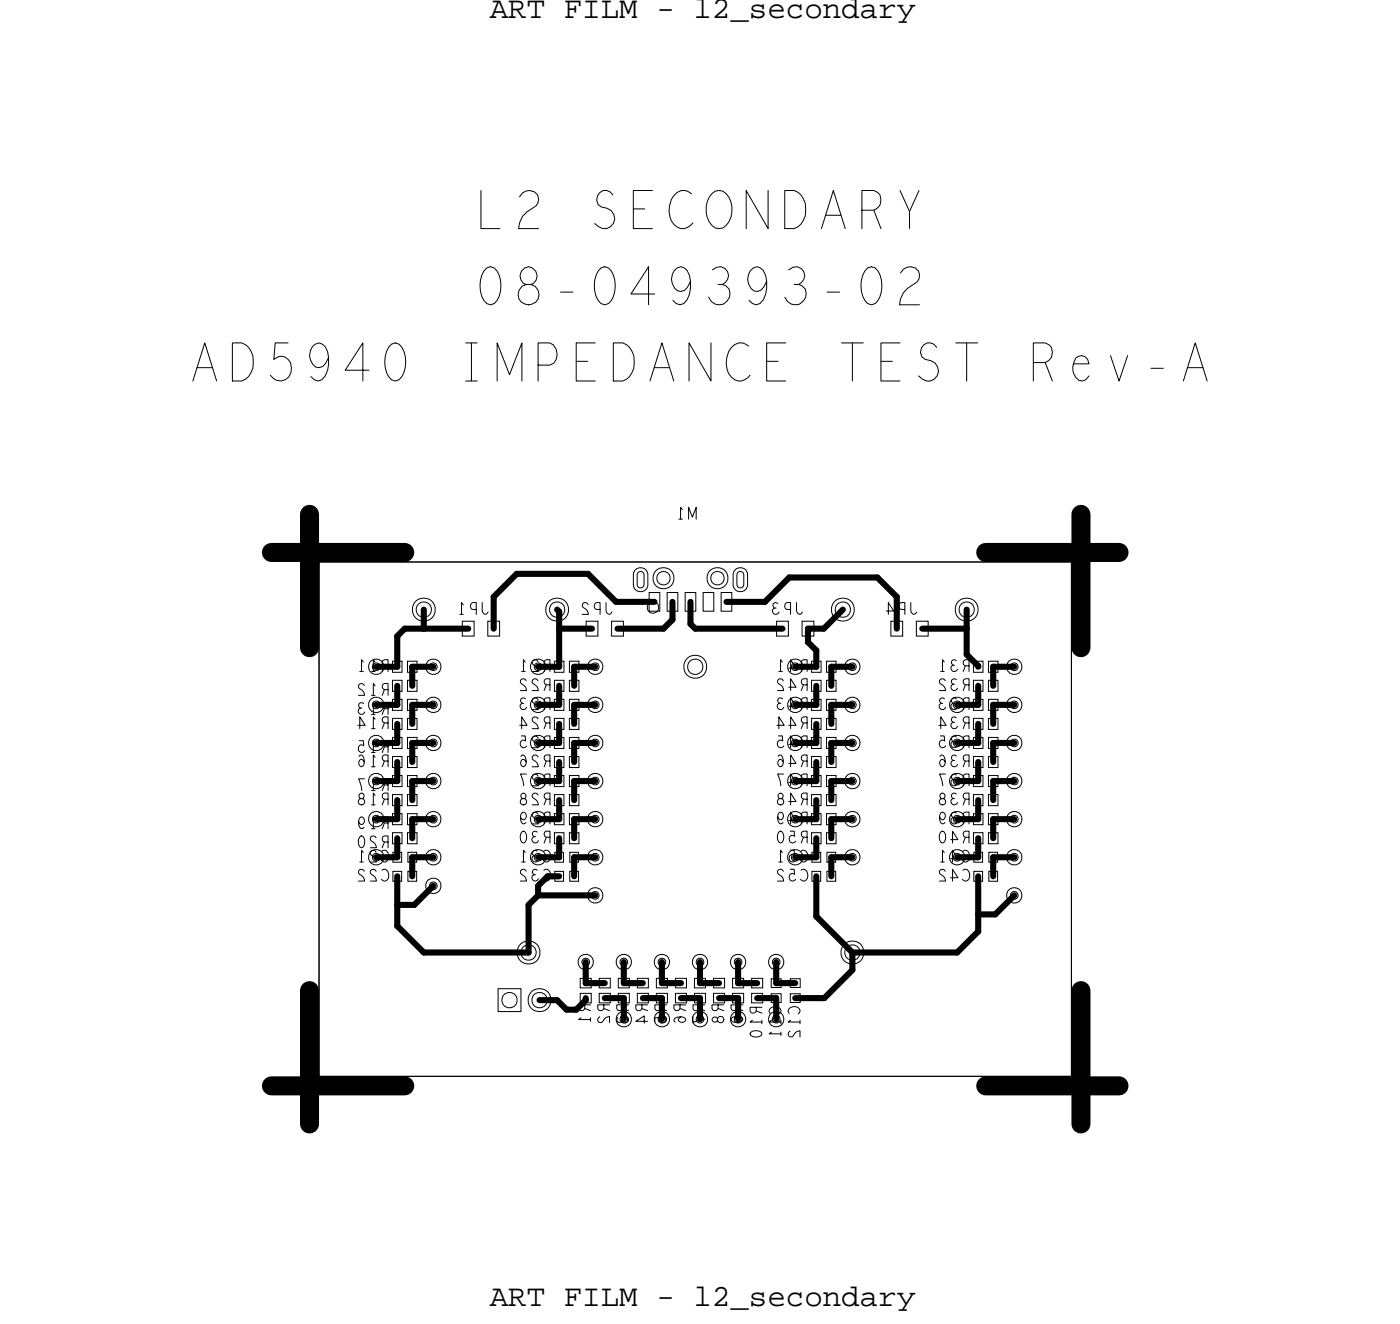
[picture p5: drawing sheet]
<svg xmlns="http://www.w3.org/2000/svg" width="93mm" height="88mm" viewBox="0 0 93 88" stroke-linecap="round" stroke-linejoin="round" font-family="sans-serif">
<defs><g id="words">
<text font-size="2.5" x="69" y="25.4">Rev-A</text>
<g font-size="2.1">
<text x="32.7" y="1.2">ART FILM - l2_secondary</text>
<text x="32.7" y="87">ART FILM - l2_secondary</text>
</g>
<g font-size=".8">
<text x="26" y="46.8" transform="rotate(-180 26 46.8)">R13</text>
<text x="36.8" y="46.5" transform="rotate(-180 36.8 46.5)">R23</text>
<text x="53.9" y="46.5" transform="rotate(-180 53.9 46.5)">R43</text>
<text x="64.7" y="46.5" transform="rotate(-180 64.7 46.5)">R33</text>
<text x="64.7" y="49.1" transform="rotate(-180 64.7 49.1)">R35</text>
<text x="64.7" y="51.6" transform="rotate(-180 64.7 51.6)">R37</text>
<text x="36.8" y="56.7" transform="rotate(-180 36.8 56.7)">C31</text>
<text x="64.7" y="54.1" transform="rotate(-180 64.7 54.1)">R39</text>
<text x="41.1" y="66.9" transform="rotate(90 41.1 66.9)">R3</text>
</g>
</g></defs>
<!-- layer: Board Outline -->
<path d="M21.3 37.5h50.1v34.3h-50.1z" fill="none" stroke="#000" stroke-width=".07"/>
<path d="M18.1 36.8h8.9zM20.6 34.3v8.9zM65.7 36.8h8.9zM72.1 34.3v8.9zM18.1 72.4h8.9zM20.6 66v8.9zM65.7 72.4h8.9zM72.1 66v8.9z" fill="none" stroke="#000" stroke-width="1.3"/>
<!-- layer: Components -->
<path d="M43.3 40.2l.2-.1 .3 .1 .1 .3-.1 .3-.3 .1-.2-.1-.1-.3z" fill="none" stroke="#000" stroke-width=".07"/>
<!-- layer: Nets -->
<g fill="none" stroke="#000" stroke-width=".41">
<path d="M32.9 39.8v2.1zM34.5 38.3l-1.6 1.5zM34.5 38.3h4.7zM39.2 38.3l1.9 1.8zM52.6 38.5h5.9zM58.5 38.5l1.3 1.3zM59.8 39.8v2.1zM25.1 54.6h1.4zM25.1 52.1h1.4zM25.1 49.5h1.4zM25.1 47h1.4zM25.1 57.1h1.4z"/>
<path d="M25.1 44.4h1.4zM26.5 53.3v1.3zM26.5 50.8v1.3zM26.5 48.3v1.2zM26.5 45.7v1.3zM26.5 55.9v1.2zM26.5 58.4v1.9zM26.5 42.4v2zM27 41.9l-.5 .5zM27 41.9h1.3zM27.5 52.1h1.4zM27.5 52.1v1.2z"/>
<path d="M27.5 49.5h1.4zM27.5 49.5v1.3zM27.5 47h1.4zM27.5 47v1.3zM27.5 44.4h1.4zM27.5 44.4v1.3zM27.5 57.1h1.4zM27.5 57.1v1.3zM27.5 54.6h1.4zM27.5 54.6v1.3zM28.3 40.6v1.3zM28.3 41.9h2.9z"/>
<path d="M28.9 59.1l-1.3 1.2zM35.9 54.6h1.4zM35.9 52.1h1.4zM35.9 49.5h1.4zM35.9 47h1.4zM35.9 57.1h1.4zM35.9 59.1v.6zM35.9 59.7h3.8zM35.9 44.4h1.4zM36.5 58.4l-.6 .7zM36.5 58.4h.8zM37.1 40.6l.2 .2z"/>
<path d="M37.3 53.3v1.3zM37.3 50.8v1.3zM37.3 48.3v1.2zM37.3 45.7v1.3zM37.3 55.9v1.2zM37.3 41.9h.1M37.3 40.8v1.1zM37.3 41.9v2.5zM37.3 41.9h2.2zM38.3 52.1h1.4zM38.3 52.1v1.2zM38.3 49.5h1.4z"/>
<path d="M38.3 49.5v1.3zM38.3 47h1.4zM38.3 47v1.3zM38.3 44.4h1.4zM38.3 44.4v1.3zM38.3 57.1h1.4zM38.3 57.1v1.3zM38.3 54.6h1.4zM38.3 54.6v1.3zM41.1 40.1h2.5zM41.2 41.9h3zM44.8 41.3l-.6 .6z"/>
<path d="M44.8 40.1v1.2zM46 41.6l.4 .3zM46 40.1v1.5zM46.4 41.9h5.8zM48.4 40.1h2.6zM51 40.1l1.6-1.6zM53 54.6h1.4zM53 52.1h1.4zM53 49.5h1.4zM53 47h1.4zM53 57.1h1.4zM53 44.4h1.4z"/>
<path d="M53.9 41.9h1zM53.9 41.9v.9zM53.9 42.8l.5 .6zM54.4 53.3v1.3zM54.4 50.8v1.3zM54.4 48.3v1.2zM54.4 45.7v1.3zM54.4 55.9v1.2zM54.4 58.4v2.7zM54.4 43.4v1zM54.9 41.9l1.3-1.3zM55.4 52.1h1.4z"/>
<path d="M55.4 52.1v1.2zM55.4 49.5h1.4zM55.4 49.5v1.3zM55.4 47h1.4zM55.4 47v1.3zM55.4 44.4h1.4zM55.4 44.4v1.3zM55.4 57.1h1.4zM55.4 57.1v1.3zM55.4 54.6h1.4zM55.4 54.6v1.3zM61.5 41.9h3z"/>
<path d="M63.8 54.6h1.4zM63.8 52.1h1.4zM63.8 49.5h1.4zM63.8 47h1.4zM63.8 57.1h1.4zM64.5 43.6l.7 .8zM64.5 41.9v1.7zM64.5 40.6v1.3zM65.2 53.3v1.3zM65.2 50.8v1.3zM65.2 48.3v1.2zM65.2 45.7v1.3z"/>
<path d="M65.2 55.9v1.2zM65.2 58.4v2.6zM65.2 44.4h.1M66.2 52.1h1.4zM66.2 52.1v1.2zM66.2 49.5h1.4zM66.2 49.5v1.3zM66.2 47h1.4zM66.2 47v1.3zM66.2 44.4h1.4zM66.2 44.4v1.3zM66.2 57.1h1.4z"/>
<path d="M66.2 57.1v1.3zM66.2 54.6h1.4zM66.2 54.6v1.3zM26.5 60.3h1.1zM26.5 61.7l1.8 1.8zM26.5 60.3v1.4zM28.3 63.5h6.9zM35.2 60.3l.7-.6zM35.2 60.3v3.2zM36 66.7h1.1zM37.1 66.7l.7 .6zM37.8 67.3h.6z"/>
<path d="M38.4 67.3l.7-.6zM39.1 66.5v.2zM39.1 64.1v1.4zM39.1 65.5h1.2zM40.3 66.5h1.3zM41.6 64.1v1.4zM41.6 65.5h1.3zM41.6 66.5v1.4zM42.9 66.5h1.2zM44.1 64.1v1.4zM44.1 65.5h1.3zM44.1 66.5v1.4z"/>
<path d="M45.4 66.5h1.3zM46.7 64.1v1.4zM46.7 65.5h1.2zM46.7 66.5v1.4zM47.9 66.5h1.3zM49.2 66.5v1.4zM49.2 64.1v1.4zM49.2 65.5h1.3zM50.5 66.5h1.3zM51.8 64.1v1.4zM51.8 65.5h1.2zM51.8 66.5v1.4z"/>
<path d="M53 66.5h2zM54.4 61.1l2.4 2.4zM56.8 63.5h7zM56.8 64.7l-1.8 1.8zM56.8 63.5v1.2zM65.2 61h1.2zM65.2 61v1.1zM65.2 62.1l-1.4 1.4zM66.4 61l1.2-1.3z"/>
</g>
<g fill="none" stroke="#000" stroke-width=".07">
<path d="M42.3 38l.3-.1h.3l.2 .1 .1 .3v.7l-.1 .3-.2 .1h-.3l-.3-.1-.1-.3v-.7zM42.6 38.2h.3v.1v.7v.1l-.2 .1-.1-.1-.1-.1zM43.3 39.5h.7v1.2h-.7zM44.5 39.5h.7v1.2h-.7zM45.7 39.5h.7v1.2h-.7zM46.9 39.5h.7v1.2h-.7zM48.1 39.5h.7v1.2h-.7zM49 38l.2-.1h.3l.2 .1 .1 .3v.7l-.1 .3-.2 .1h-.3l-.2-.1-.1-.3v-.7zM49.2 38.2h.3l.1 .1v.7l-.1 .1-.1 .1-.2-.1-.1-.1zM24.9 54.4h.2h.2v.2v.2l-.2 .1-.2-.1-.1-.2zM24.9 51.9l.2-.1 .2 .1v.2v.1l-.2 .1-.2-.1-.1-.1zM24.9 49.4l.2-.1 .2 .1v.1v.2l-.2 .1-.2-.1-.1-.2z"/>
<path d="M24.9 57l.2-.1 .2 .1v.1v.2l-.2 .1-.2-.1-.1-.2zM24.9 44.3l.2-.1 .2 .1v.1v.2l-.2 .1-.2-.1-.1-.2zM26.2 54.2h.6v.8h-.6zM26.2 53h.6v.7h-.6zM26.2 50.4h.6v.8h-.6zM26.2 51.7h.6v.7h-.6zM26.2 49.2h.6v.7h-.6zM26.2 47.9h.6v.7h-.6zM26.2 46.6h.6v.8h-.6zM26.2 45.4h.6v.7h-.6zM26.2 55.5h.6v.7h-.6zM26.2 44.1h.6v.7h-.6z"/>
<path d="M26.2 56.8h.6v.7h-.6zM26.2 58.1h.6v.7h-.6zM27.2 53h.6v.7h-.6zM27.2 51.7h.6v.7h-.6zM27.2 50.4h.6v.8h-.6zM27.2 49.2h.6v.7h-.6zM27.2 47.9h.6v.7h-.6zM27.2 46.6h.6v.8h-.6zM27.2 44.1h.6v.7h-.6zM27.2 45.4h.6v.7h-.6zM27.2 55.5h.6v.7h-.6zM27.2 54.2h.6v.8h-.6z"/>
<path d="M27.2 56.8h.6v.7h-.6zM27.2 58.1h.6v.7h-.6zM28.7 51.9l.2-.1 .2 .1v.2v.1l-.2 .1-.2-.1-.1-.1zM28.7 49.4l.2-.1 .2 .1v.1v.2l-.2 .1-.2-.1-.1-.2zM28.7 46.8l.2-.1 .2 .1v.2v.2h-.2h-.2l-.1-.2zM28.7 44.3l.2-.1 .2 .1v.1v.2l-.2 .1-.2-.1-.1-.2zM28.7 57l.2-.1 .2 .1v.1v.2l-.2 .1-.2-.1-.1-.2zM28.7 54.4h.2h.2v.2v.2l-.2 .1-.2-.1-.1-.2zM28.7 58.9l.2-.1 .2 .1v.2v.1l-.2 .1-.2-.1-.1-.1zM30.8 41.4h.8v1h-.8zM32.5 41.4h.8v1h-.8zM35.7 54.4h.2h.2v.2v.2l-.2 .1-.2-.1-.1-.2z"/>
<path d="M35.7 51.9l.2-.1 .2 .1v.2v.1l-.2 .1-.2-.1-.1-.1zM35.7 49.4l.2-.1 .2 .1v.1v.2l-.2 .1-.2-.1-.1-.2zM35.7 44.3l.2-.1 .2 .1v.1v.2l-.2 .1-.2-.1-.1-.2zM37 54.2h.6v.8h-.6zM37 53h.6v.7h-.6zM37 50.4h.6v.8h-.6zM37 51.7h.6v.7h-.6zM37 49.2h.6v.7h-.6zM37 47.9h.6v.7h-.6zM37 46.6h.6v.8h-.6zM37 45.4h.6v.7h-.6zM37 55.5h.6v.7h-.6z"/>
<path d="M37 44.1h.6v.7h-.6zM37 56.8h.6v.7h-.6zM37 58.1h.6v.7h-.6zM38 53h.6v.7h-.6zM38 51.7h.6v.7h-.6zM38 50.4h.6v.8h-.6zM38 49.2h.6v.7h-.6zM38 47.9h.6v.7h-.6zM38 46.6h.6v.8h-.6zM38 44.1h.6v.7h-.6zM38 45.4h.6v.7h-.6zM38 55.5h.6v.7h-.6z"/>
<path d="M38 54.2h.6v.8h-.6zM38 56.8h.6v.7h-.6zM38 58.1h.6v.7h-.6zM39.1 41.4h.8v1h-.8zM39.5 51.9l.2-.1 .2 .1v.2v.1l-.2 .1-.2-.1-.1-.1zM39.5 49.4l.2-.1 .2 .1v.1v.2l-.2 .1-.2-.1-.1-.2zM39.5 46.8l.2-.1 .2 .1v.2v.2h-.2h-.2l-.1-.2zM39.5 44.3l.2-.1 .2 .1v.1v.2l-.2 .1-.2-.1-.1-.2zM39.5 57l.2-.1 .2 .1v.1v.2l-.2 .1-.2-.1-.1-.2zM39.5 54.4h.2h.2v.2v.2l-.2 .1-.2-.1-.1-.2zM39.5 59.5l.2-.1 .2 .1v.2v.2h-.2h-.2l-.1-.2zM40.8 41.4h.8v1h-.8z"/>
<path d="M51.8 41.4h.8v1h-.8zM52.8 54.4h.2h.2l.1 .2-.1 .2-.2 .1-.2-.1v-.2zM52.8 51.9l.2-.1 .2 .1 .1 .2-.1 .1-.2 .1-.2-.1v-.1zM52.8 49.4l.2-.1 .2 .1 .1 .1-.1 .2-.2 .1-.2-.1v-.2zM52.8 57l.2-.1 .2 .1 .1 .1-.1 .2-.2 .1-.2-.1v-.2zM52.8 44.3l.2-.1 .2 .1 .1 .1-.1 .2-.2 .1-.2-.1v-.2zM53.5 41.4h.8v1h-.8zM54.1 54.2h.6v.8h-.6zM54.1 53h.6v.7h-.6zM54.1 50.4h.6v.8h-.6zM54.1 51.7h.6v.7h-.6zM54.1 49.2h.6v.7h-.6z"/>
<path d="M54.1 47.9h.6v.7h-.6zM54.1 46.6h.6v.8h-.6zM54.1 45.4h.6v.7h-.6zM54.1 55.5h.6v.7h-.6zM54.1 44.1h.6v.7h-.6zM54.1 56.8h.6v.7h-.6zM54.1 58.1h.6v.7h-.6zM55.1 53h.6v.7h-.6zM55.1 51.7h.6v.7h-.6zM55.1 50.4h.6v.8h-.6zM55.1 49.2h.6v.7h-.6zM55.1 47.9h.6v.7h-.6z"/>
<path d="M55.1 46.6h.6v.8h-.6zM55.1 44.1h.6v.7h-.6zM55.1 45.4h.6v.7h-.6zM55.1 55.5h.6v.7h-.6zM55.1 54.2h.6v.8h-.6zM55.1 56.8h.6v.7h-.6zM55.1 58.1h.6v.7h-.6zM56.6 51.9l.2-.1 .2 .1 .1 .2-.1 .1-.2 .1-.2-.1v-.1zM56.6 49.4l.2-.1 .2 .1 .1 .1-.1 .2-.2 .1-.2-.1v-.2zM56.6 46.8l.2-.1 .2 .1 .1 .2-.1 .2h-.2h-.2v-.2zM56.6 44.3l.2-.1 .2 .1 .1 .1-.1 .2-.2 .1-.2-.1v-.2zM56.6 57l.2-.1 .2 .1 .1 .1-.1 .2-.2 .1-.2-.1v-.2z"/>
<path d="M56.6 54.4h.2h.2l.1 .2-.1 .2-.2 .1-.2-.1v-.2zM59.4 41.4h.8v1h-.8zM61.1 41.4h.8v1h-.8zM63.6 57l.2-.1 .2 .1 .1 .1-.1 .2-.2 .1-.2-.1v-.2zM64.9 54.2h.6v.8h-.6zM64.9 53h.6v.7h-.6zM64.9 50.4h.6v.8h-.6zM64.9 51.7h.6v.7h-.6zM64.9 49.2h.6v.7h-.6zM64.9 47.9h.6v.7h-.6zM64.9 46.6h.6v.8h-.6zM64.9 45.4h.6v.7h-.6z"/>
<path d="M64.9 55.5h.6v.7h-.6zM64.9 44.1h.6v.7h-.6zM64.9 56.8h.6v.7h-.6zM64.9 58.1h.6v.7h-.6zM65.9 53h.6v.7h-.6zM65.9 51.7h.6v.7h-.6zM65.9 50.4h.6v.8h-.6zM65.9 49.2h.6v.7h-.6zM65.9 47.9h.6v.7h-.6zM65.9 46.6h.6v.8h-.6zM65.9 44.1h.6v.7h-.6zM65.9 45.4h.6v.7h-.6z"/>
<path d="M65.9 55.5h.6v.7h-.6zM65.9 54.2h.6v.8h-.6zM65.9 56.8h.6v.7h-.6zM65.9 58.1h.6v.7h-.6zM67.4 51.9l.2-.1 .2 .1 .1 .2-.1 .1-.2 .1-.2-.1v-.1zM67.4 49.4l.2-.1 .2 .1 .1 .1-.1 .2-.2 .1-.2-.1v-.2zM67.4 46.8l.2-.1 .2 .1 .1 .2-.1 .2h-.2h-.2v-.2zM67.4 44.3l.2-.1 .2 .1 .1 .1-.1 .2-.2 .1-.2-.1v-.2zM67.4 57l.2-.1 .2 .1 .1 .1-.1 .2-.2 .1-.2-.1v-.2zM67.4 54.4h.2h.2l.1 .2-.1 .2-.2 .1-.2-.1v-.2zM67.4 59.5l.2-.1 .2 .1 .1 .2-.1 .2h-.2h-.2v-.2zM33.2 65.9h1.5v1.5h-1.5z"/>
<path d="M38.7 66.2h.7v.7h-.7zM38.7 65.2h.7v.7h-.7zM38.9 64l.2-.1 .1 .1 .1 .1-.1 .2-.1 .1-.2-.1-.1-.2zM40 66.2h.7v.7h-.7zM40 65.2h.7v.7h-.7zM41.2 65.2h.8v.7h-.8zM41.2 66.2h.8v.7h-.8zM41.4 64l.2-.1 .2 .1v.1v.2l-.2 .1-.2-.1-.1-.2zM42.5 66.2h.7v.7h-.7zM42.5 65.2h.7v.7h-.7zM43.8 65.2h.7v.7h-.7zM43.8 66.2h.7v.7h-.7z"/>
<path d="M43.9 64l.2-.1 .2 .1 .1 .1-.1 .2-.2 .1-.2-.1v-.2zM43.9 67.8l.2-.1 .2 .1 .1 .1-.1 .2-.2 .1-.2-.1v-.2zM45 66.2h.8v.7h-.8zM45 65.2h.8v.7h-.8zM46.3 65.2h.7v.7h-.7zM46.3 66.2h.7v.7h-.7zM46.5 64l.2-.1 .2 .1v.1v.2l-.2 .1-.2-.1-.1-.2zM46.5 67.8l.2-.1 .2 .1v.1v.2l-.2 .1-.2-.1-.1-.2zM47.6 66.2h.7v.7h-.7zM47.6 65.2h.7v.7h-.7zM48.8 66.2h.8v.7h-.8zM48.8 65.2h.8v.7h-.8z"/>
<path d="M49 67.8l.2-.1 .2 .1 .1 .1-.1 .2-.2 .1-.2-.1v-.2zM49 64l.2-.1 .2 .1 .1 .1-.1 .2-.2 .1-.2-.1v-.2zM50.1 66.2h.8v.7h-.8zM50.1 65.2h.8v.7h-.8zM51.4 65.2h.7v.6h-.7zM51.4 66.2h.7v.6h-.7zM51.6 64l.2-.1 .1 .1 .1 .1-.1 .2-.1 .1-.2-.1-.1-.2zM51.6 67.8l.2-.1 .1 .1 .1 .1-.1 .2-.1 .1-.2-.1-.1-.2zM52.7 66.2h.7v.6h-.7zM52.7 65.2h.7v.6h-.7z"/>
<circle cx="44.2" cy="38.5" r=".45"/>
<circle cx="44.2" cy="38.6" r=".7"/>
<circle cx="47.8" cy="38.5" r=".45"/>
<circle cx="47.8" cy="38.6" r=".7"/>
<circle cx="25.1" cy="57.2" r=".51"/>
<circle cx="25.1" cy="47" r=".51"/>
<circle cx="25.1" cy="44.5" r=".51"/>
<circle cx="25.1" cy="54.6" r=".51"/>
<circle cx="25.1" cy="49.5" r=".51"/>
<circle cx="25.1" cy="52.1" r=".51"/>
<circle cx="28.3" cy="40.6" r=".51"/>
<circle cx="28.3" cy="40.6" r=".77"/>
<circle cx="28.9" cy="57.2" r=".51"/>
<circle cx="28.9" cy="47" r=".51"/>
<circle cx="28.9" cy="44.5" r=".51"/>
<circle cx="28.9" cy="59.1" r=".51"/>
<circle cx="28.9" cy="54.6" r=".51"/>
<circle cx="28.9" cy="49.5" r=".51"/>
<circle cx="28.9" cy="52.1" r=".51"/>
<circle cx="35.9" cy="44.5" r=".51"/>
<circle cx="35.9" cy="47" r=".51"/>
<circle cx="35.9" cy="57.2" r=".51"/>
<circle cx="35.9" cy="49.5" r=".51"/>
<circle cx="35.9" cy="54.6" r=".51"/>
<circle cx="35.9" cy="52.1" r=".51"/>
<circle cx="37.1" cy="40.6" r=".51"/>
<circle cx="37.1" cy="40.6" r=".77"/>
<circle cx="39.7" cy="44.5" r=".51"/>
<circle cx="39.7" cy="47" r=".51"/>
<circle cx="39.7" cy="57.2" r=".51"/>
<circle cx="39.7" cy="59.7" r=".51"/>
<circle cx="39.7" cy="54.6" r=".51"/>
<circle cx="39.7" cy="49.5" r=".51"/>
<circle cx="39.7" cy="52.1" r=".51"/>
<circle cx="46.4" cy="44.5" r=".51"/>
<circle cx="46.4" cy="44.5" r=".77"/>
<circle cx="53" cy="57.2" r=".51"/>
<circle cx="53" cy="47" r=".51"/>
<circle cx="53" cy="44.5" r=".51"/>
<circle cx="53" cy="54.6" r=".51"/>
<circle cx="53" cy="49.5" r=".51"/>
<circle cx="53" cy="52.1" r=".51"/>
<circle cx="56.2" cy="40.6" r=".51"/>
<circle cx="56.2" cy="40.6" r=".77"/>
<circle cx="56.8" cy="57.2" r=".51"/>
<circle cx="56.8" cy="47" r=".51"/>
<circle cx="56.8" cy="44.5" r=".51"/>
<circle cx="56.8" cy="49.5" r=".51"/>
<circle cx="56.8" cy="54.6" r=".51"/>
<circle cx="56.8" cy="52.1" r=".51"/>
<circle cx="63.8" cy="57.2" r=".51"/>
<circle cx="63.8" cy="47" r=".51"/>
<circle cx="63.8" cy="49.5" r=".51"/>
<circle cx="63.8" cy="54.6" r=".51"/>
<circle cx="63.8" cy="52.1" r=".51"/>
<circle cx="64.4" cy="40.6" r=".51"/>
<circle cx="64.5" cy="40.6" r=".77"/>
<circle cx="67.6" cy="57.2" r=".51"/>
<circle cx="67.6" cy="44.5" r=".51"/>
<circle cx="67.6" cy="47" r=".51"/>
<circle cx="67.6" cy="59.7" r=".51"/>
<circle cx="67.6" cy="54.6" r=".51"/>
<circle cx="67.6" cy="49.5" r=".51"/>
<circle cx="67.6" cy="52.1" r=".51"/>
<circle cx="34" cy="66.7" r=".51"/>
<circle cx="35.2" cy="63.5" r=".51"/>
<circle cx="35.2" cy="63.5" r=".77"/>
<circle cx="36" cy="66.7" r=".51"/>
<circle cx="36" cy="66.7" r=".77"/>
<circle cx="39" cy="64.1" r=".51"/>
<circle cx="41.6" cy="64.1" r=".51"/>
<circle cx="41.6" cy="67.9" r=".51"/>
<circle cx="44.1" cy="64.1" r=".51"/>
<circle cx="44.1" cy="67.9" r=".51"/>
<circle cx="46.7" cy="64.1" r=".51"/>
<circle cx="46.7" cy="67.9" r=".51"/>
<circle cx="49.2" cy="64.1" r=".51"/>
<circle cx="49.2" cy="67.9" r=".51"/>
<circle cx="51.7" cy="64.1" r=".51"/>
<circle cx="51.7" cy="67.9" r=".51"/>
<circle cx="56.8" cy="63.5" r=".51"/>
<circle cx="56.8" cy="63.5" r=".77"/>
</g>
<!-- layer: Text -->
<g fill="none" stroke="#000" stroke-width=".07">
<path d="M32.1 12.7v2.5h1.2M32.4 17.9a.57 .57 0 0 1 .9 .4 1.82 1.82 0 0 1-.3 1.9 .57 .57 0 0 1-.9-.4 1.82 1.82 0 0 1 .3-1.9zM34.6 13.1a.64 .64 0 0 1 1-.4 .64 .64 0 0 1 .2 1 1.7 1.7 0 0 0-1.2 1.5h1.3M34.8 18.1a.58 .58 0 0 0 0 .6 .58 .58 0 0 0 .6 .3 .69 .69 0 0 1 .4 1 .69 .69 0 0 1-1.1 0 .69 .69 0 0 1 .4-1 .58 .58 0 0 0 .7-.8 .58 .58 0 0 0-1-.1zM37.4 19.5h.8M40.1 17.9a.57 .57 0 0 1 .8 .4 1.82 1.82 0 0 1-.3 1.9 .57 .57 0 0 1-.8-.4 1.82 1.82 0 0 1 .3-1.9zM40.9 13a.58 .58 0 0 0-1-.1 .58 .58 0 0 0 .2 .9 .74 .74 0 0 1 .8 .6 .74 .74 0 0 1-.5 .8h-.2l-.5-.3M42.2 13.9h.8M43.5 12.7h-1.3v2.5h1.3M43.7 19.6h-1.6l1.1-1.8v2.5M46 18.8l-.2 .3a.49 .49 0 0 1-.8 .1 .88 .88 0 0 1 .4-1.4 .88 .88 0 0 1 .6 1 1.72 1.72 0 0 1-.4 1.4l-.3 .1-.2-.1-.2-.2M46.1 12.9a.81 .81 0 0 0-1.3 .4 1.37 1.37 0 0 0 .6 1.9 .89 .89 0 0 0 .8-.3"/>
<path d="M47.5 12.9a.76 .76 0 0 1 .8-.1 .76 .76 0 0 1 .4 .7 1.51 1.51 0 0 1-.5 1.7 .95 .95 0 0 1-1.1-1.1 1.54 1.54 0 0 1 .4-1.2zM47.5 18a.61 .61 0 0 1 1 0 .61 .61 0 0 1-.3 1M47.9 19a.69 .69 0 0 1 .8 .8 .69 .69 0 0 1-1 .5l-.3-.2-.2-.3M51.1 18.8l-.2 .3a.49 .49 0 0 1-.8 .1 .88 .88 0 0 1 .4-1.4 .88 .88 0 0 1 .6 1 1.72 1.72 0 0 1-.4 1.4l-.3 .1-.2-.1-.3-.2M51.2 12.7v2.5l-1.4-2.5v2.5M52.3 12.7h.7a1.44 1.44 0 0 1 0 2.5h-.7zM52.6 18a.61 .61 0 0 1 .9 0 .61 .61 0 0 1-.3 1M53 19a.69 .69 0 0 1 .8 .8 .69 .69 0 0 1-1 .5l-.3-.2-.2-.3M54.8 15.2l.8-2.5 .8 2.5M55.1 14.4h1M55.1 19.5h.9M57.5 14h.8a.69 .69 0 0 0 .4-.6 .69 .69 0 0 0-.4-.7h-.8v2.5"/>
<path d="M57.8 17.9a.57 .57 0 0 1 .9 .4 1.82 1.82 0 0 1-.3 1.9 .57 .57 0 0 1-.9-.4 1.82 1.82 0 0 1 .3-1.9zM58.3 14l.4 1.2M60 12.7l.6 1.4v1.1M60 18.2a.64 .64 0 0 1 1-.4 .64 .64 0 0 1 .2 1 1.7 1.7 0 0 0-1.2 1.5h1.3M61.3 12.7l-.7 1.4M12.9 25.4l.8-2.5 .7 2.5M13.1 24.5h1.1M15.5 22.9h.6a1.44 1.44 0 0 1 0 2.5h-.6zM19.2 22.9h-.8l-.1 1.1a.68 .68 0 0 1 .7-.2 .68 .68 0 0 1 .4 .7 .76 .76 0 0 1-.5 .8 .76 .76 0 0 1-.9-.3M21.9 23.8l-.2 .4a.49 .49 0 0 1-.8 .1 .88 .88 0 0 1 .4-1.4 .88 .88 0 0 1 .6 .9 1.72 1.72 0 0 1-.4 1.5l-.3 .1-.2-.1-.3-.2M24.6 24.7h-1.6l1.2-1.8v2.5M26.1 22.9a.57 .57 0 0 1 .8 .5 1.82 1.82 0 0 1-.3 1.9 .57 .57 0 0 1-.8-.5 1.82 1.82 0 0 1 .3-1.9z"/>
<path d="M31.1 22.9h.7M31.1 25.4h.7M31.4 22.9v2.5M33.1 25.4v-2.5l.9 2.1 .8-2.1v2.5M35.9 24.3h.7a.79 .79 0 0 0 .5-.7 .79 .79 0 0 0-.5-.7h-.7v2.5M38.4 24.1h.8M39.7 22.9h-1.3v2.5h1.3M40.9 22.9h.6a1.44 1.44 0 0 1 0 2.5h-.6zM43.3 25.4l.8-2.5 .8 2.5M43.6 24.5h1M45.3 34.6h.2M45.5 34l-.1-.2v.8"/>
<path d="M45.9 34.6v-.8l.3 .7 .2-.7v.8M47.4 22.9v2.5l-1.5-2.5v2.5M49.9 23.1a.81 .81 0 0 0-1.3 .4 1.37 1.37 0 0 0 .6 1.9 .89 .89 0 0 0 .8-.4M51.1 24.1h.8M52.4 22.9h-1.3v2.5h1.3M56.1 22.9h1.5M56.8 22.9v2.5M58.7 24.1h.8M60 22.9h-1.3v2.5h1.3M62.5 23.2a.58 .58 0 0 0-1-.2 .58 .58 0 0 0 .2 1 .74 .74 0 0 1 .8 .5 .74 .74 0 0 1-.5 .9h-.2l-.6-.3M63.7 22.9h1.5M64.5 22.9v2.5"/>
<path d="M68.9 24.2h.8a.69 .69 0 0 0 .5-.7 .69 .69 0 0 0-.5-.6h-.8v2.5M78.9 25.4l.8-2.5 .8 2.5M23.9 48.4h.4l-.3-.6v.8M23.9 54.8l.1 .1a.21 .21 0 0 0 .3-.2 .21 .21 0 0 0-.3-.2 .42 .42 0 0 0 .2 .7h.1M23.9 50.4h.1a.41 .41 0 0 1 .3 .3 .41 .41 0 0 1-.1 .4 .22 .22 0 0 1-.3-.2 .22 .22 0 0 1 .3-.3l.1 .2M24 49.4h.2l.1 .3a.23 .23 0 0 0-.4 .1 .23 .23 0 0 0 .1 .3 .23 .23 0 0 0 .3-.1M24 53v.2a.23 .23 0 0 1 .3 .1 .23 .23 0 0 1-.1 .3 .23 .23 0 0 1-.3-.2l.1-.1a.22 .22 0 0 0 .3-.2 .22 .22 0 0 0-.2-.2zM24 44.8h.2M24 57.5h.2M24 55.8a.39 .39 0 0 1 .3 .2 .39 .39 0 0 1-.1 .4v.1a.39 .39 0 0 1-.3-.3 .39 .39 0 0 1 .1-.4zM24.1 47.2a.22 .22 0 0 0-.2 .2 .22 .22 0 0 0 .2 .2 .22 .22 0 0 0 .2-.1M24.2 44.1l-.1-.1v.8"/>
<path d="M24.2 56.8l-.1-.1v.8M24.3 45.7a.2 .2 0 0 0-.3-.1 .2 .2 0 0 0-.1 .3 .53 .53 0 0 1 .4 .5h-.4M24.3 58.1a.2 .2 0 0 0-.3-.1 .2 .2 0 0 0-.1 .3 .53 .53 0 0 1 .4 .4h-.4M24.3 51.9h-.4l.2 .8M24.8 44.8h.2M24.8 51.1h.2M24.8 50.2h.2M24.8 48.6h.2M24.8 47.6h.2M24.8 46.4h.2M24.8 55.2h.2M24.8 53.7h.2"/>
<path d="M24.8 52.7h.2M25 44.1l-.1-.1v.8M25 50.5l-.1-.2v.8M25 49.5l-.1-.1v.8M25 47.9l-.1-.1v.8M25 47l-.1-.2v.8M25 45.7l-.1-.1v.8M25 54.6l-.1-.1v.7M25 53l-.1-.1v.8M25 52.1l-.1-.2v.8M25.1 56.8a.2 .2 0 0 0-.3-.1 .2 .2 0 0 0-.1 .3 .53 .53 0 0 1 .4 .5h-.4M25.1 55.9a.2 .2 0 0 0-.3-.2 .2 .2 0 0 0-.1 .3 .53 .53 0 0 1 .4 .5h-.4"/>
<path d="M25.1 58.1a.2 .2 0 0 0-.3-.1 .2 .2 0 0 0-.1 .3 .53 .53 0 0 1 .4 .4h-.4M25.5 56.7a.38 .38 0 0 1 .4 .3 .38 .38 0 0 1-.2 .5l-.3-.2M25.5 58a.38 .38 0 0 1 .4 .3 .38 .38 0 0 1-.2 .4l-.3-.1M25.6 44.4l-.1 .4M25.6 50.7l-.1 .4M25.6 49.8l-.1 .4M25.6 48.2l-.1 .4M25.6 47.2l-.1 .4M25.6 46l-.1 .4M25.6 56.1l-.1 .4M25.6 54.9l-.1 .3M25.6 53.3l-.1 .4"/>
<path d="M25.6 52.3l-.1 .4M25.9 44.4h-.3l-.1-.1 .1-.3h.3v.8M25.9 50.7h-.3l-.1-.1 .1-.2 .3-.1v.8M25.9 49.8h-.3l-.1-.1 .1-.3h.3v.8M25.9 48.2h-.3l-.1-.1 .1-.3h.3v.8M25.9 47.2h-.3l-.1-.1 .1-.2 .3-.1v.8M25.9 46h-.3l-.1-.1 .1-.3h.3v.8M25.9 56.1h-.3l-.1-.1 .1-.2 .3-.1v.8M25.9 54.9h-.3l-.1-.1 .1-.3h.3v.7M25.9 53.3h-.3l-.1-.1 .1-.3h.3v.8M25.9 52.3h-.3l-.1-.1 .1-.2 .3-.1v.8M30.7 41h.2"/>
<path d="M30.9 40.3l-.1-.1v.8M31.8 40.6h-.4v-.2v-.2h.4v.8M32.2 40.2v.6l.2 .2 .1-.2M34.7 48.4h.4l-.3-.6v.8M34.7 54.4l.1 .2a.21 .21 0 0 0 .3-.2 .21 .21 0 0 0-.3-.2 .42 .42 0 0 0 .2 .7l.1-.1M34.7 50.4h.1a.41 .41 0 0 1 .3 .3 .41 .41 0 0 1-.1 .4 .22 .22 0 0 1-.3-.2 .22 .22 0 0 1 .3-.3l.1 .2M34.8 49.1h.2v.3a.23 .23 0 0 0-.3 .1 .23 .23 0 0 0 .1 .3 .23 .23 0 0 0 .3-.1M34.8 53v.2a.23 .23 0 0 1 .3 .1 .23 .23 0 0 1-.1 .3 .23 .23 0 0 1-.3-.2l.1-.1a.22 .22 0 0 0 .3-.2 .22 .22 0 0 0-.2-.2zM34.8 44.8h.2M34.8 57.5h.2M34.8 55.4a.39 .39 0 0 1 .3 .3 .39 .39 0 0 1-.1 .4v.1a.39 .39 0 0 1-.3-.3 .39 .39 0 0 1 .1-.4zM34.9 46.9a.22 .22 0 0 0-.2 .2 .22 .22 0 0 0 .2 .2 .22 .22 0 0 0 .2-.1"/>
<path d="M35 44.1l-.1-.1v.8M35 56.8l-.1-.1v.8M35.1 45.4a.2 .2 0 0 0-.3-.1 .2 .2 0 0 0-.1 .3 .53 .53 0 0 1 .4 .4h-.4M35.1 58.1a.2 .2 0 0 0-.3-.1 .2 .2 0 0 0-.1 .3 .53 .53 0 0 1 .4 .4h-.4M35.1 51.6h-.4l.2 .8M35.7 57a.22 .22 0 0 0-.2 .2 .22 .22 0 0 0 .2 .3 .22 .22 0 0 0 .2-.2M35.7 55.8a.22 .22 0 0 0-.2 .2 .22 .22 0 0 0 .2 .2 .22 .22 0 0 0 .2-.2M35.7 58.3a.22 .22 0 0 0-.2 .2 .22 .22 0 0 0 .2 .3 .22 .22 0 0 0 .2-.2M35.8 55.5a.19 .19 0 0 0-.3 0 .19 .19 0 0 0 .1 .3M35.8 58a.19 .19 0 0 0-.3 0 .19 .19 0 0 0 .1 .3M35.9 44.1a.2 .2 0 0 0-.3-.1 .2 .2 0 0 0-.1 .3 .53 .53 0 0 1 .4 .5h-.4M35.9 50.5a.2 .2 0 0 0-.3-.2 .2 .2 0 0 0-.1 .3 .53 .53 0 0 1 .4 .5h-.4"/>
<path d="M35.9 49.2a.2 .2 0 0 0-.3-.1 .2 .2 0 0 0-.1 .3 .53 .53 0 0 1 .4 .4h-.4M35.9 47.9a.2 .2 0 0 0-.3-.1 .2 .2 0 0 0-.1 .3 .53 .53 0 0 1 .4 .5h-.4M35.9 46.7a.2 .2 0 0 0-.3-.2 .2 .2 0 0 0-.1 .3 .53 .53 0 0 1 .4 .5h-.4M35.9 45.4a.2 .2 0 0 0-.3-.1 .2 .2 0 0 0-.1 .3 .53 .53 0 0 1 .4 .4h-.4M35.9 54.3a.2 .2 0 0 0-.3-.1 .2 .2 0 0 0-.1 .3 .53 .53 0 0 1 .4 .4h-.4M35.9 53a.2 .2 0 0 0-.3-.1 .2 .2 0 0 0-.1 .3 .53 .53 0 0 1 .4 .5h-.4M35.9 51.7a.2 .2 0 0 0-.3-.1 .2 .2 0 0 0-.1 .3 .53 .53 0 0 1 .4 .5h-.4M36.3 56.7a.38 .38 0 0 1 .4 .3 .38 .38 0 0 1-.2 .5l-.3-.2M36.3 58a.38 .38 0 0 1 .4 .3 .38 .38 0 0 1-.2 .4l-.3-.1M36.4 44.4l-.1 .4M36.4 50.7l-.1 .4M36.4 49.5l-.1 .3"/>
<path d="M36.4 48.2l-.1 .4M36.4 46.9l-.1 .4M36.4 45.7l-.1 .3M36.4 55.8l-.1 .4M36.4 54.5l-.1 .4M36.4 53.3l-.1 .4M36.4 52l-.1 .4M36.7 44.4h-.3l-.1-.1v-.3h.4v.8M36.7 50.7h-.3l-.1-.1v-.2l.4-.1v.8M36.7 49.5h-.3l-.1-.1v-.3h.4v.7M36.7 48.2h-.3l-.1-.1v-.3h.4v.8M36.7 46.9h-.3l-.1-.1v-.2l.4-.1v.8"/>
<path d="M36.7 45.7h-.3l-.1-.1v-.3h.4v.7M36.7 55.8h-.3l-.1-.1v-.3h.4v.8M36.7 54.5h-.3l-.1-.1v-.2l.4-.1v.8M36.7 53.3h-.3l-.1-.1v-.3h.4v.8M36.7 52h-.3l-.1-.1v-.3h.4v.8M39.2 40.3a.2 .2 0 0 0-.3-.1 .2 .2 0 0 0 0 .3 .53 .53 0 0 1 .3 .5h-.4M40 40.6h-.3l-.1-.2 .1-.2h.3v.8M40.4 40.2v.6l.2 .2 .2-.2M51.7 40.5a.22 .22 0 0 0-.2 .2 .22 .22 0 0 0 .2 .3 .22 .22 0 0 0 .2-.2M51.8 48.4h.5l-.4-.6v.8M51.8 54.4l.1 .2a.21 .21 0 0 0 .3-.2 .21 .21 0 0 0-.3-.2 .42 .42 0 0 0 .2 .7l.1-.1M51.9 40.2a.19 .19 0 0 0-.3 .1 .19 .19 0 0 0 .1 .2"/>
<path d="M51.9 50.4a.41 .41 0 0 1 .4 .3 .41 .41 0 0 1-.2 .4 .22 .22 0 0 1-.2-.2 .22 .22 0 0 1 .2-.3l.1 .2M51.9 49.1h.3v.3a.23 .23 0 0 0-.3 .1 .23 .23 0 0 0 0 .3 .23 .23 0 0 0 .4-.1M51.9 53v.2a.23 .23 0 0 1 .4 .1 .23 .23 0 0 1-.2 .3 .23 .23 0 0 1-.3-.2l.1-.1a.22 .22 0 0 0 .3-.2 .22 .22 0 0 0-.2-.2zM51.9 44.8h.3M51.9 57.5h.3M52 55.4a.39 .39 0 0 1 .3 .3 .39 .39 0 0 1-.1 .4l-.1 .1a.39 .39 0 0 1-.3-.3 .39 .39 0 0 1 .1-.4zM52.1 46.9a.22 .22 0 0 0-.3 .2 .22 .22 0 0 0 .2 .2 .22 .22 0 0 0 .3-.1M52.2 44.1l-.2-.1v.8M52.2 56.8l-.2-.1v.8M52.2 45.4a.2 .2 0 0 0-.3-.1 .2 .2 0 0 0 0 .3 .53 .53 0 0 1 .3 .4h-.4M52.2 58.1a.2 .2 0 0 0-.3-.1 .2 .2 0 0 0 0 .3 .53 .53 0 0 1 .3 .4h-.4M52.2 51.6h-.4l.3 .8"/>
<path d="M52.6 44.5h.5l-.4-.5v.8M52.6 50.9h.5l-.4-.6v.8M52.6 49.6h.5l-.4-.5v.7M52.6 48.4h.5l-.4-.6v.8M52.6 47.1h.5l-.4-.6v.8M52.6 45.8h.5l-.4-.5v.7M52.6 54.7h.5l-.4-.6v.8M52.6 53.4h.5l-.4-.5v.8M52.6 52.2h.5l-.4-.6v.8M52.7 56.7h.2l.1 .3a.23 .23 0 0 0-.3 .1 .23 .23 0 0 0 0 .3 .23 .23 0 0 0 .3-.1M52.7 55.4h.2l.1 .4a.23 .23 0 0 0-.3 0 .23 .23 0 0 0 0 .3 .23 .23 0 0 0 .3 0M52.7 58h.2l.1 .3a.23 .23 0 0 0-.3 .1 .23 .23 0 0 0 0 .3 .23 .23 0 0 0 .3-.1"/>
<path d="M52.7 40.6h-.3l-.1-.2 .1-.2h.3v.8M53.1 40.2v.6l.2 .2 .2-.2M53.4 56.7a.38 .38 0 0 1 .5 .3 .38 .38 0 0 1-.3 .5l-.2-.2M53.4 58a.38 .38 0 0 1 .5 .3 .38 .38 0 0 1-.3 .4l-.2-.1M53.6 44.4l-.2 .4M53.6 50.7l-.2 .4M53.6 49.5l-.2 .3M53.6 48.2l-.2 .4M53.6 46.9l-.2 .4M53.6 45.7l-.2 .3M53.6 55.8l-.2 .4M53.6 54.5l-.2 .4"/>
<path d="M53.6 53.3l-.2 .4M53.6 52l-.2 .4M53.8 44.4h-.2l-.2-.1 .1-.3h.3v.8M53.8 50.7h-.2l-.2-.1 .1-.2 .3-.1v.8M53.8 49.5h-.2l-.2-.1 .1-.3h.3v.7M53.8 48.2h-.2l-.2-.1 .1-.3h.3v.8M53.8 46.9h-.2l-.2-.1 .1-.2 .3-.1v.8M53.8 45.7h-.2l-.2-.1 .1-.3h.3v.7M53.8 55.8h-.2l-.2-.1 .1-.3h.3v.8M53.8 54.5h-.2l-.2-.1 .1-.2 .3-.1v.8M53.8 53.3h-.2l-.2-.1 .1-.3h.3v.8M53.8 52h-.2l-.2-.1 .1-.3h.3v.8"/>
<path d="M59.1 40.7h.5l-.4-.5v.8M60.3 40.6h-.3l-.1-.2 .1-.2h.3v.8M60.7 40.2v.6l.2 .2 .2-.2M62.6 48.4h.5l-.4-.6v.8M62.6 54.4l.1 .2a.21 .21 0 0 0 .3-.2 .21 .21 0 0 0-.3-.2 .42 .42 0 0 0 .2 .7l.1-.1M62.7 50.4a.41 .41 0 0 1 .4 .3 .41 .41 0 0 1-.2 .4 .22 .22 0 0 1-.2-.2 .22 .22 0 0 1 .2-.3l.1 .2M62.7 49.1h.3v.3a.23 .23 0 0 0-.3 .1 .23 .23 0 0 0 0 .3 .23 .23 0 0 0 .4-.1M62.7 53v.2a.23 .23 0 0 1 .4 .1 .23 .23 0 0 1-.2 .3 .23 .23 0 0 1-.3-.2l.1-.1a.22 .22 0 0 0 .3-.2 .22 .22 0 0 0-.2-.2zM62.7 44.8h.3M62.7 57.5h.3M62.8 55.4a.39 .39 0 0 1 .3 .3 .39 .39 0 0 1-.1 .4l-.1 .1a.39 .39 0 0 1-.3-.3 .39 .39 0 0 1 .1-.4zM62.9 46.9a.22 .22 0 0 0-.3 .2 .22 .22 0 0 0 .2 .2 .22 .22 0 0 0 .3-.1"/>
<path d="M63 44.1l-.2-.1v.8M63 56.8l-.2-.1v.8M63 45.4a.2 .2 0 0 0-.3-.1 .2 .2 0 0 0 0 .3 .53 .53 0 0 1 .3 .4h-.4M63 58.1a.2 .2 0 0 0-.3-.1 .2 .2 0 0 0 0 .3 .53 .53 0 0 1 .3 .4h-.4M63 51.6h-.4l.3 .8M63.4 57.2h.5l-.4-.5v.8M63.4 56h.5l-.4-.6v.8M63.4 58.5h.5l-.4-.5v.7M63.6 44.3a.22 .22 0 0 0-.2 .2 .22 .22 0 0 0 .2 .3 .22 .22 0 0 0 .2-.2M63.6 50.7a.22 .22 0 0 0-.2 .2 .22 .22 0 0 0 .2 .2 .22 .22 0 0 0 .2-.1M63.6 49.4a.22 .22 0 0 0-.2 .2 .22 .22 0 0 0 .2 .3 .22 .22 0 0 0 .2-.2M63.6 48.2a.22 .22 0 0 0-.2 .1 .22 .22 0 0 0 .2 .3 .22 .22 0 0 0 .2-.2"/>
<path d="M63.6 46.9a.22 .22 0 0 0-.2 .2 .22 .22 0 0 0 .2 .2 .22 .22 0 0 0 .2-.1M63.6 45.6a.22 .22 0 0 0-.2 .2 .22 .22 0 0 0 .2 .3 .22 .22 0 0 0 .2-.2M63.6 54.5a.22 .22 0 0 0-.2 .2 .22 .22 0 0 0 .2 .2 .22 .22 0 0 0 .2-.1M63.6 53.2a.22 .22 0 0 0-.2 .2 .22 .22 0 0 0 .2 .3 .22 .22 0 0 0 .2-.2M63.6 52a.22 .22 0 0 0-.2 .2 .22 .22 0 0 0 .2 .2 .22 .22 0 0 0 .2-.2M63.8 44a.19 .19 0 0 0-.3 .1 .19 .19 0 0 0 .1 .2M63.8 50.4a.19 .19 0 0 0-.3 0 .19 .19 0 0 0 .1 .3M63.8 47.9a.19 .19 0 0 0-.3 0 .19 .19 0 0 0 .1 .3M63.8 45.3a.19 .19 0 0 0-.3 0 .19 .19 0 0 0 .1 .3M63.8 52.9a.19 .19 0 0 0-.3 .1 .19 .19 0 0 0 .1 .2M64.2 56.7a.38 .38 0 0 1 .5 .3 .38 .38 0 0 1-.3 .5l-.2-.2M64.2 58a.38 .38 0 0 1 .5 .3 .38 .38 0 0 1-.3 .4l-.2-.1"/>
<path d="M64.4 44.4l-.2 .4M64.4 50.7l-.2 .4M64.4 49.5l-.2 .3M64.4 48.2l-.2 .4M64.4 46.9l-.2 .4M64.4 45.7l-.2 .3M64.4 55.8l-.2 .4M64.4 54.5l-.2 .4M64.4 53.3l-.2 .4M64.4 52l-.2 .4M64.6 44.4h-.2l-.2-.1 .1-.3h.3v.8M64.6 50.7h-.2l-.2-.1 .1-.2 .3-.1v.8"/>
<path d="M64.6 49.5h-.2l-.2-.1 .1-.3h.3v.7M64.6 48.2h-.2l-.2-.1 .1-.3h.3v.8M64.6 46.9h-.2l-.2-.1 .1-.2 .3-.1v.8M64.6 45.7h-.2l-.2-.1 .1-.3h.3v.7M64.6 55.8h-.2l-.2-.1 .1-.3h.3v.8M64.6 54.5h-.2l-.2-.1 .1-.2 .3-.1v.8M64.6 53.3h-.2l-.2-.1 .1-.3h.3v.8M64.6 52h-.2l-.2-.1 .1-.3h.3v.8M38.7 67.9l-.1 .1h.8M39 67v.2l-.1 .2-.3-.1v-.3h.8M39 67.2l.4 .2M39.4 67.9v.2"/>
<path d="M40 67.8a.2 .2 0 0 0-.1 .3 .2 .2 0 0 0 .3 0 .53 .53 0 0 1 .4-.3v.4M40.3 67v.2l-.1 .2-.3-.1v-.3h.7M40.3 67.2l.3 .2M41.5 67v.2l-.1 .2-.2-.1-.1-.3h.8M41.5 67.2l.4 .2M41.8 67.8a.21 .21 0 0 1 .1 .2 .21 .21 0 0 1-.2 .2 .21 .21 0 0 1-.2-.2M42.8 67v.2l-.1 .2-.3-.1v-.3h.8M42.8 67.2l.4 .2M43.2 68.1h-.8l.6-.4v.5M44.1 67v.2l-.1 .2-.3-.1v-.3h.7M44.1 67.2l.3 .2M44.3 67.8a.24 .24 0 0 1 .1 .3 .24 .24 0 0 1-.3 0 .24 .24 0 0 1-.1-.3l-.3 .1v.2"/>
<path d="M45.3 67v.2l-.1 .2-.2-.1-.1-.3h.8M45.3 67.2l.4 .2M45.4 67.8a.23 .23 0 0 0 0 .4 .23 .23 0 0 0 .3-.2 .47 .47 0 0 0-.8 0l.1 .1M46.2 67.8v.4l.8-.2M46.6 67v.2l-.1 .2-.3-.1v-.3h.8M46.6 67.2l.4 .2M47.6 67.8a.18 .18 0 0 0 0 .3 .18 .18 0 0 0 .2-.2 .21 .21 0 0 1 .4-.1 .21 .21 0 0 1 0 .3 .21 .21 0 0 1-.4-.1l-.1-.2zM47.9 67v.2l-.1 .2-.3-.1v-.3h.8M47.9 67.2l.4 .2M49.1 67v.2l-.1 .2-.2-.1-.1-.3h.8M49.1 67.2l.4 .2M49.4 67.8l.1 .1a.41 .41 0 0 1-.3 .3 .41 .41 0 0 1-.4-.2 .22 .22 0 0 1 .2-.2 .22 .22 0 0 1 .2 .3l-.2 .1"/>
<path d="M50 68.8a.51 .51 0 0 1 .8 .1 .47 .47 0 0 1-.8 0zM50.2 68l-.2 .1h.8M50.4 67.2v.2l-.1 .1h-.2l-.1-.3h.8M50.4 67.4l.4 .1M50.8 68v.3M51.3 67.6a.38 .38 0 0 1 .3-.5 .38 .38 0 0 1 .5 .2l-.1 .3M51.4 68.8l-.1 .1h.8M51.4 68l-.1 .1h.8M52.1 68v.3M52.1 68.8v.2M52.6 67.6a.38 .38 0 0 1 .3-.5 .38 .38 0 0 1 .4 .2l-.1 .3M52.7 68.7a.2 .2 0 0 0-.1 .3 .2 .2 0 0 0 .3 .1 .53 .53 0 0 1 .4-.4v.4"/>
<path d="M52.7 68l-.1 .1h.7M53.3 68v.3"/>
</g>
<use href="#words"/>
</svg>
